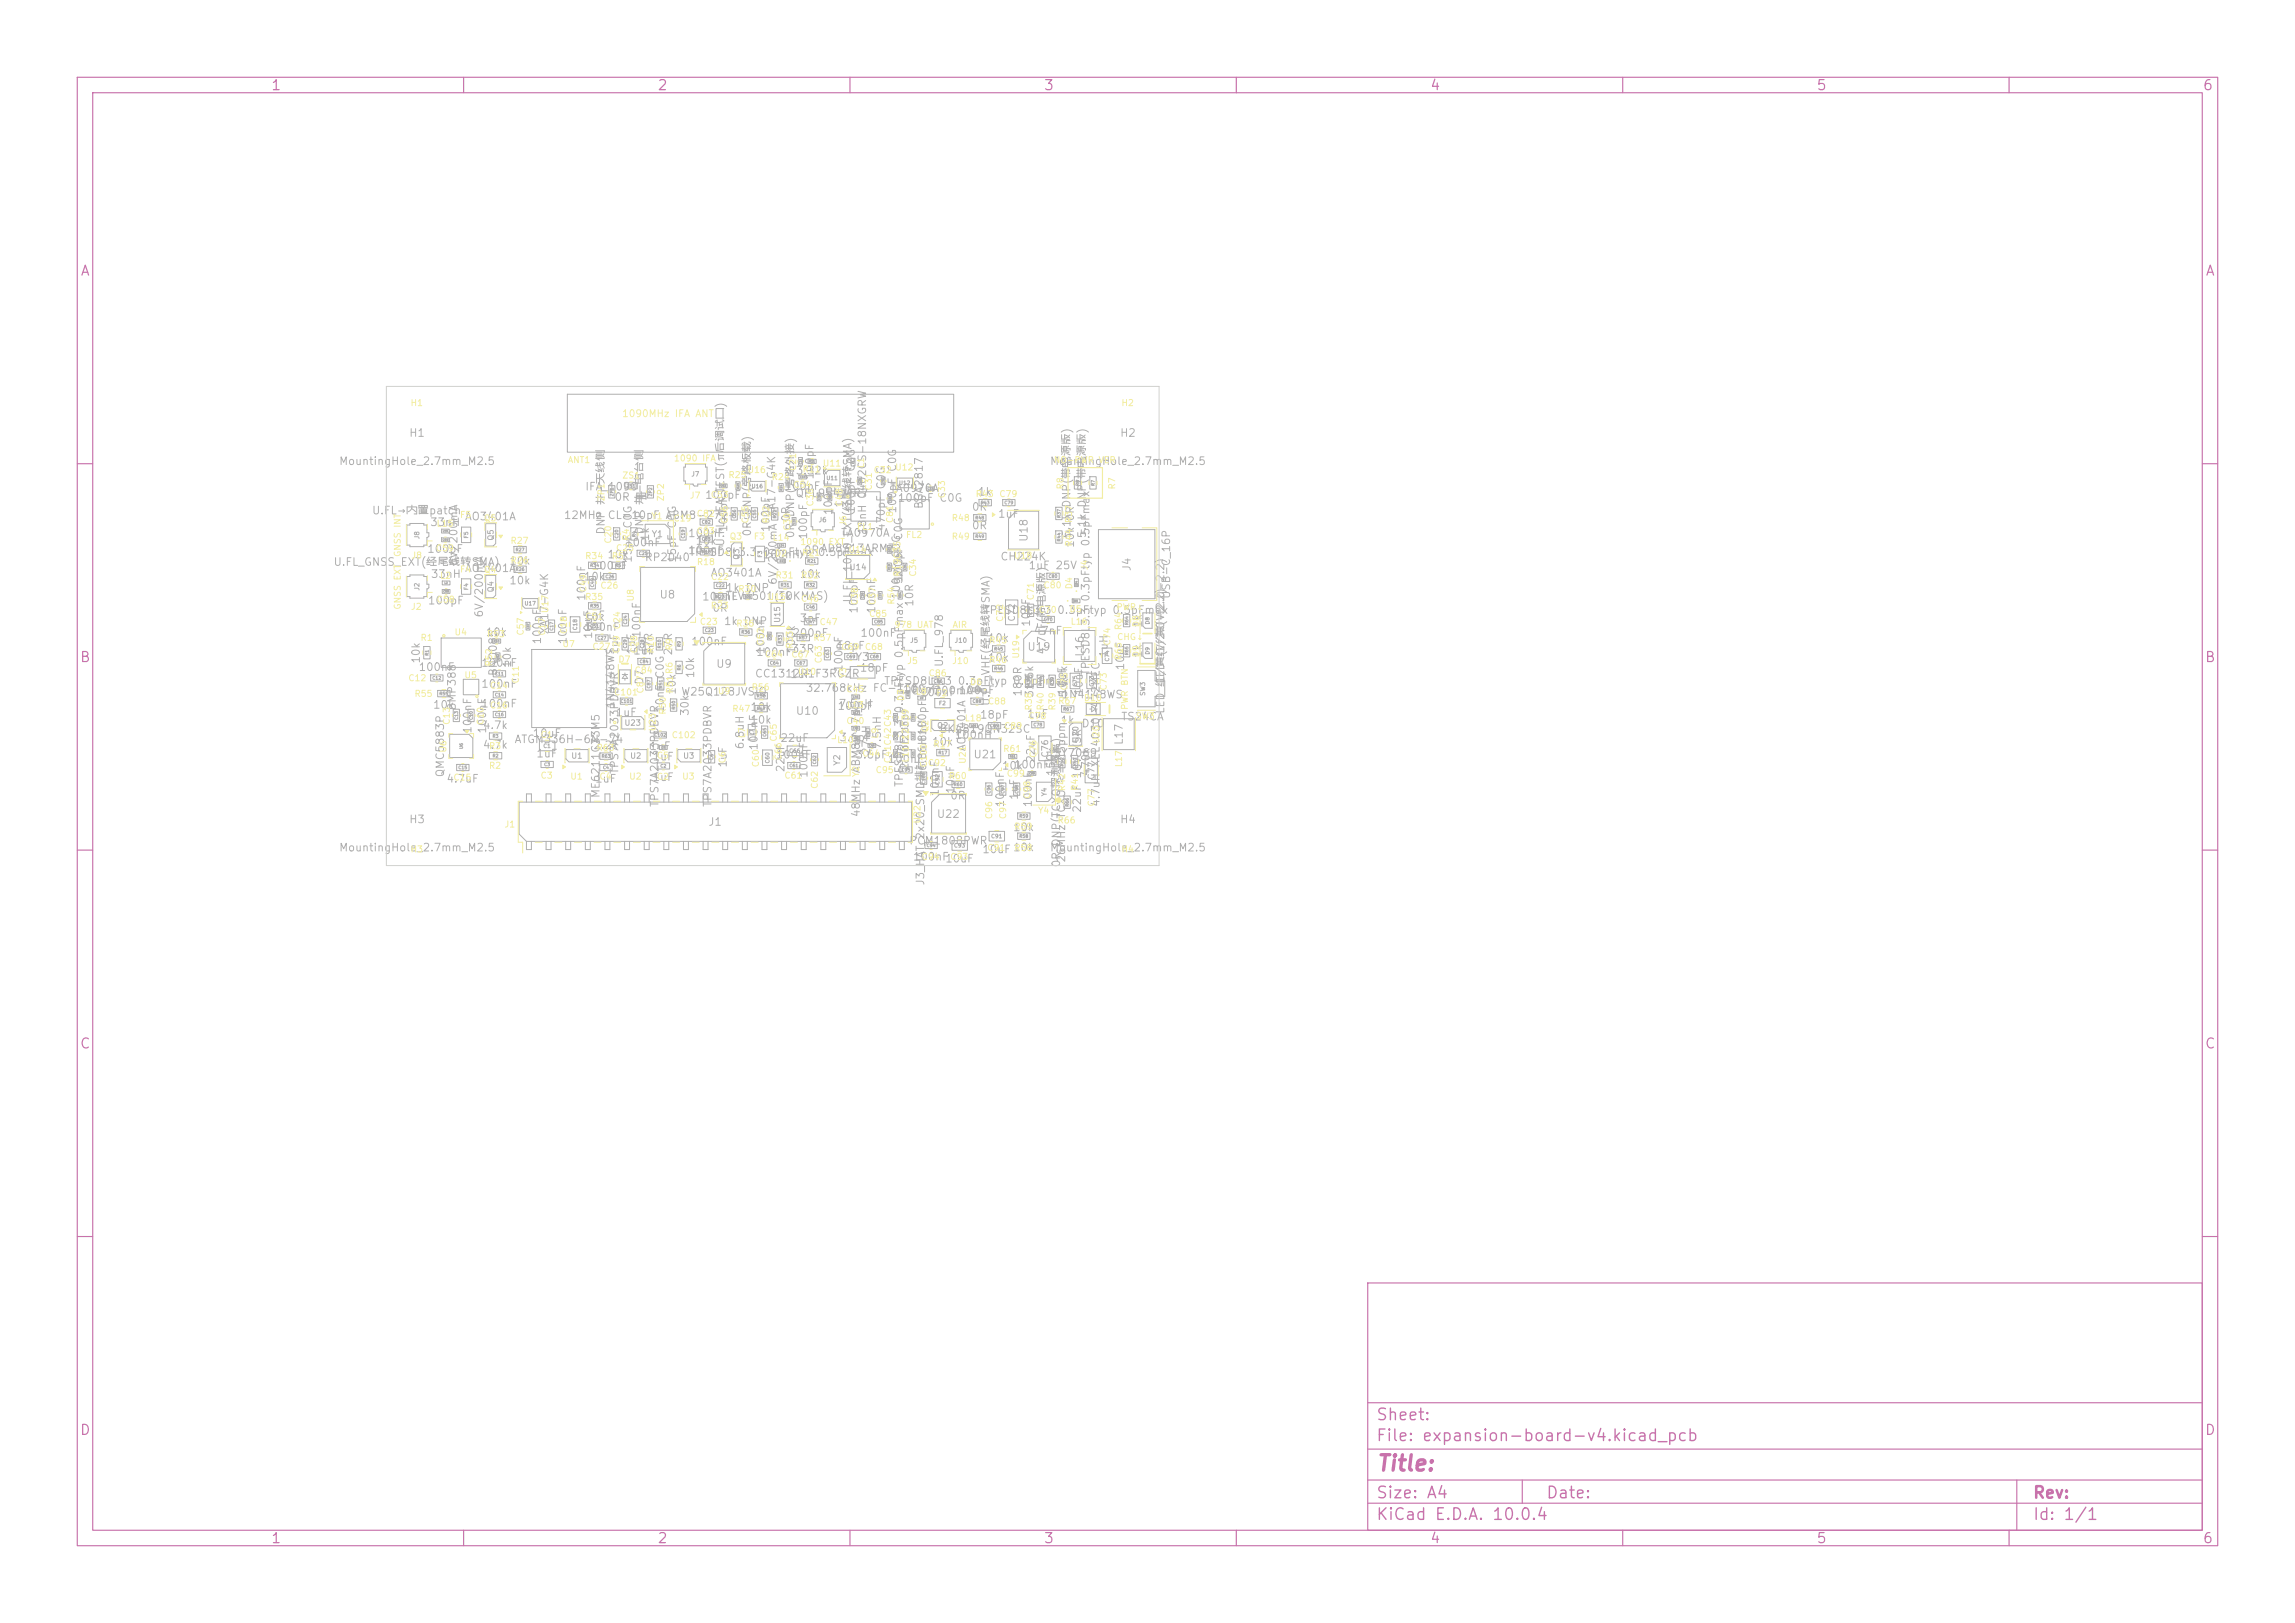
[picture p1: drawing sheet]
<svg xmlns="http://www.w3.org/2000/svg" width="297mm" height="210mm" viewBox="0 0 297 210" stroke-linecap="round" stroke-linejoin="round" font-family="sans-serif">
<defs><g id="words">
<text font-size="2" fill="#c872ab" x="178" y="190.8">Title:</text>
<g font-size="1.5" fill="#c872ab">
<text x="178" y="184.2">Sheet:</text>
<text x="178" y="186.9">File: expansion-board-v4.kicad_pcb</text>
<text x="178" y="197.1">KiCad E.D.A. 10.0.4</text>
<text x="178" y="194.3">Size: A4</text>
<text x="200" y="194.3">Date:</text>
<text x="263" y="194.3">Rev:</text>
<text x="263" y="197.1">Id: 1/1</text>
</g>
<g font-size="1.3" fill="#c872ab">
<text x="35" y="12">1</text>
<text x="85" y="12">2</text>
<text x="135" y="12">3</text>
<text x="185" y="12">4</text>
<text x="235" y="12">5</text>
<text x="285" y="12">6</text>
<text x="10.3" y="36">A</text>
<text x="285.4" y="36">A</text>
<text x="10.3" y="86">B</text>
<text x="285.3" y="86">B</text>
<text x="10.3" y="136">C</text>
<text x="285.3" y="136">C</text>
<text x="10.3" y="186">D</text>
<text x="285.3" y="186">D</text>
<text x="35" y="200">1</text>
<text x="85" y="200">2</text>
<text x="135" y="200">3</text>
<text x="185" y="200">4</text>
<text x="235" y="200">5</text>
<text x="285" y="200">6</text>
</g>
<g font-size="1" fill="#afafaf">
<text x="52.9" y="56.8">H1</text>
<text x="144.9" y="56.8">H2</text>
<text x="43.8" y="60.4">MountingHole_2.7mm_M2.5</text>
<text x="75.7" y="63.7">IFA_1090</text>
<text x="79.5" y="65.1">0R 串</text>
<text x="91.2" y="64.8">100pF</text>
<text x="101.5" y="63.6">100pF</text>
<text x="102.9" y="64.6">QPL9547TR7</text>
<text x="102.9" y="61.6">3.32k</text>
<text x="105.5" y="62.1" transform="rotate(-90 105.5 62.1)">100pF</text>
<text x="109.3" y="65.8" transform="rotate(-90 109.3 65.8)">1uF</text>
<text x="115.1" y="63.9">TA0970A</text>
<text x="116.1" y="65.2">100pF C0G</text>
<text x="119.7" y="65.9" transform="rotate(-90 119.7 65.9)">BGA2817</text>
<text x="126.5" y="64.4">1k</text>
<text x="135.8" y="60.4">MountingHole_2.7mm_M2.5</text>
<text x="48.1" y="66.8">U.FL→内置patch</text>
<text x="55.2" y="71.8">100pF</text>
<text x="55.6" y="68.3">33nH</text>
<text x="60.1" y="67.6">AO3401A</text>
<text x="72.9" y="67.4">12MHz CL=10pF ABM8-272-T3</text>
<text x="78.5" y="69.2" transform="rotate(-90 78.5 69.2)">DNP 并-天线侧</text>
<text x="80.8" y="70.9">100nF</text>
<text x="83.5" y="69.2" transform="rotate(-90 83.5 69.2)">DNP 并-电台侧</text>
<text x="84.2" y="70.1" transform="rotate(-90 84.2 70.1)">1k</text>
<text x="89" y="71.9">100nF</text>
<text x="89" y="69.7">100nF</text>
<text x="89.9" y="70.7">10k</text>
<text x="94" y="70.8" transform="rotate(-90 94 70.8)">U.FL_IFA_TEST(π后调试口)</text>
<text x="94.4" y="68.9" transform="rotate(-90 94.4 68.9)">100pF</text>
<text x="97.4" y="69.5" transform="rotate(-90 97.4 69.5)">0R DNP(旁路板载)</text>
<text x="99.8" y="68.9" transform="rotate(-90 99.8 68.9)">100pF</text>
<text x="102.4" y="67.6" transform="rotate(-90 102.4 67.6)">0R</text>
<text x="103" y="69.7" transform="rotate(-90 103 69.7)">0R DNP(旁路外接)</text>
<text x="103.9" y="71.9">0RAD8313ARMZ</text>
<text x="104.7" y="69.9" transform="rotate(-90 104.7 69.9)">100pF</text>
<text x="107.9" y="66.7" transform="rotate(-90 107.9 66.7)">100pF</text>
<text x="108.7" y="69.7">TA0970A</text>
<text x="110.9" y="66.5" transform="rotate(-90 110.9 66.5)">100pF C0G</text>
<text x="112.3" y="69.3" transform="rotate(-90 112.3 69.3)">18nH 0402CS-18NXGRW</text>
<text x="114.8" y="68.8" transform="rotate(-90 114.8 68.8)">470pF C0G</text>
<text x="116.2" y="66.5" transform="rotate(-90 116.2 66.5)">100pF C0G</text>
<text x="125.7" y="66.3">0R</text>
<text x="125.7" y="68.7">0R</text>
<text x="129.1" y="67.2">1uF</text>
<text x="133.2" y="70.2" transform="rotate(-90 133.2 70.2)">U18</text>
<text x="138.8" y="69.7" transform="rotate(-90 138.8 69.7)">5.1k DNP(带电源版)</text>
<text x="139.2" y="71" transform="rotate(-90 139.2 71)">10k 0R</text>
<text x="140.8" y="69.7" transform="rotate(-90 140.8 69.7)">5.1k DNP(带电源版)</text>
<text x="43.1" y="73.5">U.FL_GNSS_EXT(经尾线转SMA)</text>
<text x="55.7" y="75">33nH</text>
<text x="59.4" y="73.3" transform="rotate(-90 59.4 73.3)">6V/200mA</text>
<text x="60.1" y="74.3">AO3401A</text>
<text x="65.8" y="75.9">10k</text>
<text x="65.8" y="73.3">10k</text>
<text x="75.5" y="75.3">10k</text>
<text x="76" y="77.8" transform="rotate(-90 76 77.8)">100nF</text>
<text x="76.5" y="73.9">100nF</text>
<text x="78.5" y="72.5">10k</text>
<text x="82" y="72.9" transform="rotate(-90 82 72.9)">15pF C0G</text>
<text x="83.4" y="72.9">RP2040</text>
<text x="85.3" y="77.7">U8</text>
<text x="87.7" y="72.9" transform="rotate(-90 87.7 72.9)">15pF C0G</text>
<text x="89.1" y="72.2">TPESD8L3.3</text>
<text x="90.8" y="77.9">100nF</text>
<text x="91.9" y="74.8">AO3401A</text>
<text x="93.8" y="77.9">TLV3501(TOKMAS)</text>
<text x="93.9" y="76.8">1k DNP</text>
<text x="98.6" y="72.2">0.3pFtyp 0.5pFmax</text>
<text x="98.6" y="72.5">100nH</text>
<text x="100.6" y="77.9">1k</text>
<text x="100.8" y="75.8" transform="rotate(-90 100.8 75.8)">6V/200mA XA17-G4K</text>
<text x="103.4" y="75">10k</text>
<text x="116.7" y="77.7" transform="rotate(-90 116.7 77.7)">100pF C0G</text>
<text x="117" y="75.4" transform="rotate(-90 117 75.4)">100pF C0G</text>
<text x="117" y="75.7" transform="rotate(-90 117 75.7)">52.3R</text>
<text x="129.4" y="72.8">CH224K</text>
<text x="133" y="73.9">1uF 25V</text>
<text x="146.6" y="74" transform="rotate(-90 146.6 74)">J4</text>
<text x="151.7" y="77.6" transform="rotate(-90 151.7 77.6)">USB-C_16P</text>
<text x="55.3" y="78.5">100pF</text>
<text x="62.7" y="80" transform="rotate(-90 62.7 80)">6V/200mA</text>
<text x="62.8" y="82.6">10k</text>
<text x="70.3" y="83.5" transform="rotate(-90 70.3 83.5)">100pF</text>
<text x="71.2" y="82.2" transform="rotate(-90 71.2 82.2)">XA17-G4K</text>
<text x="73.6" y="83.5" transform="rotate(-90 73.6 83.5)">100nF</text>
<text x="75.5" y="81.9">100nF</text>
<text x="75.5" y="80.6">10k</text>
<text x="75.5" y="80.4">1nF</text>
<text x="76.9" y="82.8" transform="rotate(-90 76.9 82.8)">10uF</text>
<text x="83.1" y="82.6" transform="rotate(-90 83.1 82.6)">100nF</text>
<text x="89.4" y="83.7">100nF</text>
<text x="92.1" y="79.4">0R</text>
<text x="93.6" y="81.1">1k DNP</text>
<text x="102.5" y="82.6">200pF</text>
<text x="103.4" y="80.7">3pF</text>
<text x="110.4" y="78.1" transform="rotate(-90 110.4 78.1)">U.FL_1090_EXT(经尾线转SMA)</text>
<text x="111.2" y="79.5" transform="rotate(-90 111.2 79.5)">100pF</text>
<text x="111.3" y="82.6">100nF</text>
<text x="113.5" y="79.5" transform="rotate(-90 113.5 79.5)">100nF</text>
<text x="118.4" y="78.6" transform="rotate(-90 118.4 78.6)">10R</text>
<text x="127.2" y="79.7">TPESD8L3.3 0.3pFtyp 0.5pFmax</text>
<text x="127.8" y="83.3">10k</text>
<text x="133.5" y="81.2" transform="rotate(-90 133.5 81.2)">10uF</text>
<text x="133.7" y="82.4">47nF</text>
<text x="148" y="81.3" transform="rotate(-90 148 81.3)">1k</text>
<text x="54.1" y="87.1">100nF</text>
<text x="54.6" y="85.9" transform="rotate(-90 54.6 85.9)">10k</text>
<text x="62.2" y="86.5">100nF</text>
<text x="62.2" y="89.2">100nF</text>
<text x="64.6" y="87.6" transform="rotate(-90 64.6 87.6)">BNO085</text>
<text x="66.4" y="86.5" transform="rotate(-90 66.4 86.5)">10k</text>
<text x="80.2" y="84.8" transform="rotate(-90 80.2 84.8)">1uF</text>
<text x="81.9" y="84.9">1uF</text>
<text x="82.4" y="84.8" transform="rotate(-90 82.4 84.8)">1uF</text>
<text x="83.5" y="88.7" transform="rotate(-90 83.5 88.7)">D7</text>
<text x="84.7" y="84.9" transform="rotate(-90 84.7 84.9)">27R</text>
<text x="87.2" y="84.9" transform="rotate(-90 87.2 84.9)">27R</text>
<text x="87.7" y="90" transform="rotate(-90 87.7 90)">10k</text>
<text x="90.1" y="87.8" transform="rotate(-90 90.1 87.8)">10k</text>
<text x="92.6" y="86.6">U9</text>
<text x="97.6" y="87.9">CC1312R1F3RGZR</text>
<text x="97.8" y="85.1">100nF</text>
<text x="99.2" y="84.7" transform="rotate(-90 99.2 84.7)">100nF</text>
<text x="102.2" y="88">1uF</text>
<text x="102.4" y="84.7">33R</text>
<text x="103.1" y="84.7" transform="rotate(-90 103.1 84.7)">100k</text>
<text x="104.2" y="89.8">32.768kHz FC-135</text>
<text x="108.2" y="84.3">18pF</text>
<text x="109.3" y="87" transform="rotate(-90 109.3 87)">100nF</text>
<text x="110.6" y="85.8">Y3</text>
<text x="111.2" y="87.2">18pF</text>
<text x="114.3" y="88.9">TPESD8L3.3 0.3pFtyp 0.5pFmax</text>
<text x="116.7" y="89.9">100nH</text>
<text x="122.3" y="86.4" transform="rotate(-90 122.3 86.4)">U.FL_978</text>
<text x="127.8" y="85.8">10k</text>
<text x="132.9" y="84.4">U19</text>
<text x="135.6" y="84.8" transform="rotate(-90 135.6 84.8)">4.7uF(带电源版)</text>
<text x="140.5" y="85.1" transform="rotate(-90 140.5 85.1)">L16</text>
<text x="141.2" y="87.5" transform="rotate(-90 141.2 87.5)">TPESD8L3.3 0.3pFtyp 0.5pFmax</text>
<text x="143.6" y="85.2" transform="rotate(-90 143.6 85.2)">1uH</text>
<text x="145.7" y="86.8" transform="rotate(-90 145.7 86.8)">10uF</text>
<text x="148" y="85.2" transform="rotate(-90 148 85.2)">1k</text>
<text x="150.9" y="88.5" transform="rotate(-90 150.9 88.5)">LED 红/黄(Vf2.0-2.2)</text>
<text x="56" y="91.9">10k</text>
<text x="59.2" y="92" transform="rotate(-90 59.2 92)">BMP388</text>
<text x="61.3" y="95" transform="rotate(-90 61.3 95)">100nF</text>
<text x="62.2" y="91.8">100nF</text>
<text x="62.4" y="94.6">4.7k</text>
<text x="63.2" y="95" transform="rotate(-90 63.2 95)">100nF</text>
<text x="68.9" y="95.6">10uF</text>
<text x="79.6" y="92.9">1uF</text>
<text x="79.7" y="91.8" transform="rotate(-90 79.7 91.8)">1N4148WS</text>
<text x="86.2" y="92.3" transform="rotate(-90 86.2 92.3)">10nF C0G</text>
<text x="88.1" y="90.2">W25Q128JVSIQ</text>
<text x="89.4" y="92.7" transform="rotate(-90 89.4 92.7)">30k</text>
<text x="97" y="93.9">10k</text>
<text x="97" y="92.2">10k</text>
<text x="102.9" y="92.7">U10</text>
<text x="108.3" y="92.1">100pF</text>
<text x="108.5" y="91.8">7.5nH</text>
<text x="117.8" y="94.3" transform="rotate(-90 117.8 94.3)">3pF</text>
<text x="117.9" y="90.1">6V/200mA</text>
<text x="119" y="90.3">100nF</text>
<text x="121.5" y="95.1">BK4819QN32SC</text>
<text x="123.5" y="95.8">100nH</text>
<text x="124" y="90.1">100pF</text>
<text x="126.7" y="93.2">18pF</text>
<text x="128.3" y="91.4" transform="rotate(-90 128.3 91.4)">U.FL_VHF(经尾线转SMA)</text>
<text x="132.4" y="90.2" transform="rotate(-90 132.4 90.2)">180R</text>
<text x="132.8" y="93.1">1uF</text>
<text x="134" y="90.4" transform="rotate(-90 134 90.4)">31.6k</text>
<text x="137.2" y="93.9">1k</text>
<text x="137.3" y="90.6">1N4148WS</text>
<text x="138.2" y="90.1" transform="rotate(-90 138.2 90.1)">10uF</text>
<text x="138.4" y="90.4" transform="rotate(-90 138.4 90.4)">5.62k</text>
<text x="139.9" y="94.4">D10</text>
<text x="140.4" y="90.1" transform="rotate(-90 140.4 90.1)">10uF</text>
<text x="145" y="93.5">TS24CA</text>
<text x="150.9" y="92.4" transform="rotate(-90 150.9 92.4)">LED 红/黄(Vf2.0-2.2)</text>
<text x="57.7" y="101.5">4.7uF</text>
<text x="57.7" y="100.6" transform="rotate(-90 57.7 100.6)">QMC5883P</text>
<text x="62.4" y="97.1">4.7k</text>
<text x="66.5" y="96.4">ATGM336H-6N-74</text>
<text x="69.3" y="98.3">1uF</text>
<text x="76.7" y="97.2">2.2k</text>
<text x="76.9" y="101.5">1uF</text>
<text x="80.3" y="100.2" transform="rotate(-90 80.3 100.2)">TPS7A2033PDBVR</text>
<text x="84" y="97.3">1uF</text>
<text x="84.4" y="98.6">1uF</text>
<text x="84.4" y="101.3">1uF</text>
<text x="94.3" y="99.4" transform="rotate(-90 94.3 99.4)">1uF</text>
<text x="96.5" y="97" transform="rotate(-90 96.5 97)">6.8uH</text>
<text x="98.3" y="97.2" transform="rotate(-90 98.3 97.2)">100nF</text>
<text x="100.3" y="98.4">100nF</text>
<text x="100.9" y="96.2">22uF</text>
<text x="101.8" y="100" transform="rotate(-90 101.8 100)">22uF</text>
<text x="104.7" y="100.7" transform="rotate(-90 104.7 100.7)">100nF</text>
<text x="108.5" y="96.2">3.6pF</text>
<text x="110.6" y="98.4">3.6pF</text>
<text x="112.9" y="97.8" transform="rotate(-90 112.9 97.8)">27nH</text>
<text x="114.3" y="97.1" transform="rotate(-90 114.3 97.1)">7.5nH</text>
<text x="114.8" y="99">100nF</text>
<text x="117.1" y="101.9" transform="rotate(-90 117.1 101.9)">TPESD8L3.3 0.3pFtyp 0.5pFmax</text>
<text x="117.8" y="99.7" transform="rotate(-90 117.8 99.7)">2.7pF</text>
<text x="117.8" y="97.4" transform="rotate(-90 117.8 97.4)">6.2pF</text>
<text x="120.1" y="99.8" transform="rotate(-90 120.1 99.8)">6.8nH100pF</text>
<text x="120.1" y="97.5" transform="rotate(-90 120.1 97.5)">6.8nH</text>
<text x="120.5" y="96.7">10k</text>
<text x="125.2" y="97.3" transform="rotate(-90 125.2 97.3)">AO3401A</text>
<text x="125.9" y="98.4">U21</text>
<text x="129.6" y="99.8">10k</text>
<text x="131.1" y="99.7">100nF</text>
<text x="134.1" y="98.8" transform="rotate(-90 134.1 98.8)">22uF</text>
<text x="136.3" y="98.2">SY7069</text>
<text x="136.7" y="100.5" transform="rotate(-90 136.7 100.5)">150k</text>
<text x="141.3" y="100.5" transform="rotate(-90 141.3 100.5)">470k</text>
<text x="145.5" y="96.5" transform="rotate(-90 145.5 96.5)">L17</text>
<text x="52.9" y="106.8">H3</text>
<text x="77.8" y="103.3" transform="rotate(-90 77.8 103.3)">ME6211C33M5</text>
<text x="85.5" y="104.5" transform="rotate(-90 85.5 104.5)">TPS7A2033PDBVR</text>
<text x="91.6" y="107.1">J1</text>
<text x="92.3" y="104.5" transform="rotate(-90 92.3 104.5)">TPS7A2033PDBVR</text>
<text x="111.5" y="105.8" transform="rotate(-90 111.5 105.8)">48MHz ABM8W-7pF</text>
<text x="121.2" y="106.1">U22</text>
<text x="121.7" y="103.1" transform="rotate(-90 121.7 103.1)">100nF</text>
<text x="122.9" y="103.7">0R</text>
<text x="123.8" y="102.8" transform="rotate(-90 123.8 102.8)">10uF</text>
<text x="130.2" y="104.5" transform="rotate(-90 130.2 104.5)">100nF</text>
<text x="131" y="107.8">10k</text>
<text x="132" y="103.6" transform="rotate(-90 132 103.6)">1uF</text>
<text x="133.8" y="104.5" transform="rotate(-90 133.8 104.5)">100nF</text>
<text x="140.1" y="105.2" transform="rotate(-90 140.1 105.2)">22uF 16V X5R</text>
<text x="142.5" y="104.5" transform="rotate(-90 142.5 104.5)">4.7uH XEL4030-472MEC</text>
<text x="144.9" y="106.8">H4</text>
<text x="43.8" y="110.4">MountingHole_2.7mm_M2.5</text>
<text x="117.6" y="109.5">PCM1808PWR</text>
<text x="118.1" y="111.6">100nF</text>
<text x="122.2" y="111.8">10uF</text>
<text x="127" y="110.6">10uF</text>
<text x="131" y="110.4">10k</text>
<text x="135.8" y="110.4">MountingHole_2.7mm_M2.5</text>
<text x="137.4" y="112.3" transform="rotate(-90 137.4 112.3)">0R DNP(TCXO探测隔离)</text>
<text x="138.1" y="111.7" transform="rotate(-90 138.1 111.7)">26MHz TCXO &lt;=2.5ppm</text>
<text x="119.9" y="114.6" transform="rotate(-90 119.9 114.6)">J3_HAT_2x20_SMD排针</text>
</g>
<text font-size=".9" fill="#f2eda1" x="80.4" y="54.2">1090MHz IFA ANT</text>
<g font-size=".8" fill="#f2eda1">
<text x="53.1" y="52.7">H1</text>
<text x="145.1" y="52.7">H2</text>
<text x="87.1" y="59.9">1090 IFA</text>
<text x="73.4" y="60.1">ANT1</text>
<text x="78.4" y="64.9" transform="rotate(-90 78.4 64.9)">ZP1</text>
<text x="80.5" y="62.1">ZS1</text>
<text x="86.1" y="64.9" transform="rotate(-90 86.1 64.9)">ZP2</text>
<text x="89.2" y="64.7">J7</text>
<text x="91.9" y="64.6">C53</text>
<text x="94.2" y="62.1">R25</text>
<text x="96.7" y="61.4">U16</text>
<text x="99.8" y="62.3">R24</text>
<text x="102.6" y="63.3">C54</text>
<text x="103.2" y="61" transform="rotate(-90 103.2 61)">C21</text>
<text x="103.8" y="61.3">R11</text>
<text x="105.5" y="65.6" transform="rotate(-90 105.5 65.6)">C36</text>
<text x="106.4" y="60.6">U11</text>
<text x="109.2" y="65.6" transform="rotate(-90 109.2 65.6)">C48</text>
<text x="112" y="60.6" transform="rotate(-90 112 60.6)">L1</text>
<text x="113" y="61.4">C32</text>
<text x="113" y="63.5" transform="rotate(-90 113 63.5)">C31</text>
<text x="115.8" y="61.1">U12</text>
<text x="122.5" y="64.6" transform="rotate(-90 122.5 64.6)">C33</text>
<text x="126.2" y="64.5">R43</text>
<text x="129.3" y="64.5">C79</text>
<text x="136.3" y="60.1">NO-PWR VER</text>
<text x="137.8" y="63.4" transform="rotate(-90 137.8 63.4)">R8</text>
<text x="144.5" y="63.4" transform="rotate(-90 144.5 63.4)">R7</text>
<text x="56.3" y="71.5">C59</text>
<text x="56.4" y="68.3">L15</text>
<text x="59.5" y="67.2">F5</text>
<text x="62.5" y="67.7">Q5</text>
<text x="66" y="70.6">R27</text>
<text x="79.3" y="70.4" transform="rotate(-90 79.3 70.4)">C20</text>
<text x="79.6" y="71.5">C25</text>
<text x="81.6" y="70" transform="rotate(-90 81.6 70)">R4</text>
<text x="84.2" y="67.4">Y1</text>
<text x="87.1" y="67.7">C19</text>
<text x="90.1" y="69.3">C83</text>
<text x="90.1" y="67.1">C82</text>
<text x="94.4" y="70">Q3</text>
<text x="94.4" y="67.8" transform="rotate(-90 94.4 67.8)">C56</text>
<text x="97" y="67.8" transform="rotate(-90 97 67.8)">C55</text>
<text x="97.5" y="70">F3</text>
<text x="99.7" y="67.8" transform="rotate(-90 99.7 67.8)">R22</text>
<text x="99.9" y="70.2">L14</text>
<text x="102.5" y="68.8" transform="rotate(-90 102.5 68.8)">C30</text>
<text x="103.5" y="70.7">1090 EXT</text>
<text x="109.7" y="68.1" transform="rotate(-90 109.7 68.1)">J6</text>
<text x="109.7" y="71.7">U14</text>
<text x="110.8" y="68.8">FL1</text>
<text x="115.8" y="67.8" transform="rotate(-90 115.8 67.8)">C81</text>
<text x="117.2" y="69.8">FL2</text>
<text x="123.1" y="67.6">R48</text>
<text x="123.1" y="70">R49</text>
<text x="138.9" y="70.8" transform="rotate(-90 138.9 70.8)">R44</text>
<text x="138.9" y="67.7" transform="rotate(-90 138.9 67.7)">R37</text>
<text x="52" y="72.1" transform="rotate(-90 52 72.1)">GNSS INT</text>
<text x="53.2" y="72.5">J8</text>
<text x="56.9" y="75.1">L2</text>
<text x="59.5" y="74.3">F4</text>
<text x="62.6" y="74.3">Q4</text>
<text x="66" y="73.1">R26</text>
<text x="75.7" y="77.8">R35</text>
<text x="75.7" y="72.5">R34</text>
<text x="76.1" y="76.7" transform="rotate(-90 76.1 76.7)">C49</text>
<text x="77.6" y="76.4">C26</text>
<text x="79.1" y="72.6">R5</text>
<text x="82.2" y="77.9" transform="rotate(-90 82.2 77.9)">U8</text>
<text x="90.1" y="73.3">R18</text>
<text x="91.9" y="75.2">C22</text>
<text x="95.5" y="76.8">R30</text>
<text x="99.3" y="77.8">U15</text>
<text x="100.2" y="72.2">D2</text>
<text x="100.3" y="75">R31</text>
<text x="103.6" y="75">R32</text>
<text x="103.7" y="72.1">R21</text>
<text x="116.7" y="74.7" transform="rotate(-90 116.7 74.7)">R19C35</text>
<text x="118.7" y="74.7" transform="rotate(-90 118.7 74.7)">C34</text>
<text x="131.2" y="72.5">U18</text>
<text x="134" y="77.7" transform="rotate(-90 134 77.7)">C71</text>
<text x="135" y="76.3">C80</text>
<text x="139" y="76.3" transform="rotate(-90 139 76.3)">D4</text>
<text x="140.9" y="73.9" transform="rotate(-90 140.9 73.9)">J4</text>
<text x="52" y="79" transform="rotate(-90 52 79)">GNSS EXT</text>
<text x="53.1" y="79.1">J2</text>
<text x="54.4" y="83.1">R1</text>
<text x="56.4" y="78.2">C58</text>
<text x="58.7" y="82.4">U4</text>
<text x="62.9" y="82.6">R53</text>
<text x="68" y="82.3" transform="rotate(-90 68 82.3)">C57</text>
<text x="70.8" y="82.3" transform="rotate(-90 70.8 82.3)">C17</text>
<text x="71.1" y="79.4" transform="rotate(-90 71.1 79.4)">U17</text>
<text x="72.7" y="83.9">U7</text>
<text x="73.6" y="82.1" transform="rotate(-90 73.6 82.1)">C18</text>
<text x="75.7" y="80.4">C51</text>
<text x="80.5" y="81.5" transform="rotate(-90 80.5 81.5)">C24</text>
<text x="90.5" y="81">C23</text>
<text x="91.9" y="79">R23</text>
<text x="95.2" y="81.3">R36</text>
<text x="99" y="83.6" transform="rotate(-90 99 83.6)">C52</text>
<text x="103.6" y="78.1">C46</text>
<text x="105.2" y="83.1">R57</text>
<text x="106" y="81.1">C47</text>
<text x="111.2" y="78.4" transform="rotate(-90 111.2 78.4)">C38</text>
<text x="112.4" y="80">C85</text>
<text x="113.5" y="78.3" transform="rotate(-90 113.5 78.3)">C37</text>
<text x="115.7" y="81.4">978 UAT</text>
<text x="115.9" y="78.3" transform="rotate(-90 115.9 78.3)">R54</text>
<text x="123.2" y="81.4">AIR</text>
<text x="127.9" y="83.4">R45</text>
<text x="130" y="80.5" transform="rotate(-90 130 80.5)">C72</text>
<text x="134.3" y="79.5">C70</text>
<text x="138.3" y="79.4">D5</text>
<text x="138.5" y="81">L16</text>
<text x="143.9" y="83.6" transform="rotate(-90 143.9 83.6)">C74</text>
<text x="144.4" y="79.1">PWR↓</text>
<text x="144.5" y="83">CHG↓</text>
<text x="145.3" y="81.6" transform="rotate(-90 145.3 81.6)">R64</text>
<text x="147.6" y="81.2" transform="rotate(-90 147.6 81.2)">D8</text>
<text x="52.8" y="88.3">C12</text>
<text x="60" y="88">U5</text>
<text x="63.3" y="89.3">C14</text>
<text x="63.9" y="86.3" transform="rotate(-90 63.9 86.3)">R52</text>
<text x="67.3" y="88.5" transform="rotate(-90 67.3 88.5)">C11</text>
<text x="76.6" y="84.3">C27</text>
<text x="79.9" y="85.9">D7</text>
<text x="80.4" y="84.6" transform="rotate(-90 80.4 84.6)">C29</text>
<text x="82" y="87.3">C84</text>
<text x="82.7" y="84.6" transform="rotate(-90 82.7 84.6)">C28</text>
<text x="83.5" y="89.8" transform="rotate(-90 83.5 89.8)">C87</text>
<text x="84.8" y="84.6" transform="rotate(-90 84.8 84.6)">R10</text>
<text x="87.2" y="84.2" transform="rotate(-90 87.2 84.2)">R9</text>
<text x="87.3" y="89.8" transform="rotate(-90 87.3 89.8)">R51R6</text>
<text x="97.2" y="89.5">R56</text>
<text x="98.9" y="85.3">C64</text>
<text x="102.3" y="85.3">C67</text>
<text x="102.8" y="84" transform="rotate(-90 102.8 84)">R33</text>
<text x="103.2" y="87.5">U10</text>
<text x="106.5" y="85.9" transform="rotate(-90 106.5 85.9)">C63</text>
<text x="108.8" y="84.3">C69</text>
<text x="109.4" y="89.8">C45</text>
<text x="109.7" y="87.9" transform="rotate(-90 109.7 87.9)">Y3</text>
<text x="111.9" y="84.3">C68</text>
<text x="117.3" y="86.1">J5</text>
<text x="120.1" y="87.7">C86</text>
<text x="123.1" y="86.1">J10</text>
<text x="125.5" y="88.9">D6</text>
<text x="127.9" y="86">R46</text>
<text x="132.1" y="85.3" transform="rotate(-90 132.1 85.3)">U19</text>
<text x="138.3" y="89.4" transform="rotate(-90 138.3 89.4)">C75</text>
<text x="143.4" y="89.4" transform="rotate(-90 143.4 89.4)">C73</text>
<text x="145.3" y="85.5" transform="rotate(-90 145.3 85.5)">R65</text>
<text x="147.6" y="85.1" transform="rotate(-90 147.6 85.1)">D9</text>
<text x="53.6" y="90.4">R55</text>
<text x="58.4" y="93.9" transform="rotate(-90 58.4 93.9)">C13</text>
<text x="62.8" y="93.9" transform="rotate(-90 62.8 93.9)">C10</text>
<text x="63.3" y="91.9">C16</text>
<text x="69.9" y="95.7">C1</text>
<text x="79.4" y="90.2">C101</text>
<text x="85" y="94.7" transform="rotate(-90 85 94.7)">U23</text>
<text x="86.4" y="92.5" transform="rotate(-90 86.4 92.5)">R50</text>
<text x="86.9" y="95.7">C102</text>
<text x="92.8" y="90">U9</text>
<text x="94.7" y="92.3">R47</text>
<text x="96.6" y="95.6" transform="rotate(-90 96.6 95.6)">L7</text>
<text x="109.5" y="93.9">C40</text>
<text x="109.5" y="91.8">L13</text>
<text x="113.8" y="95.6" transform="rotate(-90 113.8 95.6)">L9</text>
<text x="117.2" y="90.8" transform="rotate(-90 117.2 90.8)">D3</text>
<text x="118.4" y="90.1">L8</text>
<text x="120.3" y="94.8" transform="rotate(-90 120.3 94.8)">Q2</text>
<text x="121.1" y="90.3">F2</text>
<text x="124.8" y="93.5">L18</text>
<text x="127.8" y="91.3">C88</text>
<text x="129.9" y="94.5">C89</text>
<text x="133" y="93.2">C78</text>
<text x="133.7" y="92" transform="rotate(-90 133.7 92)">R38</text>
<text x="135.3" y="92" transform="rotate(-90 135.3 92)">R40</text>
<text x="136.8" y="92" transform="rotate(-90 136.8 92)">R39</text>
<text x="136.9" y="91.3">R67</text>
<text x="140.2" y="90.9">D10</text>
<text x="146.2" y="91.9" transform="rotate(-90 146.2 91.9)">PWR BTN</text>
<text x="146.9" y="93.3">SW3</text>
<text x="58" y="97.5" transform="rotate(-90 58 97.5)">U6</text>
<text x="58.6" y="101.2">C15</text>
<text x="63.2" y="99.7">R2</text>
<text x="63.2" y="97.1">R3</text>
<text x="69.9" y="100.9">C3</text>
<text x="73.7" y="101.1">U1</text>
<text x="77.1" y="97.3">R63</text>
<text x="77.5" y="101.1">C4</text>
<text x="81.4" y="101.1">U2</text>
<text x="84.9" y="98.4">C5</text>
<text x="84.9" y="101.1">C2</text>
<text x="88.2" y="101.1">U3</text>
<text x="94.1" y="98.8" transform="rotate(-90 94.1 98.8)">C6</text>
<text x="98.4" y="99.4" transform="rotate(-90 98.4 99.4)">C60</text>
<text x="100.7" y="96" transform="rotate(-90 100.7 96)">C65</text>
<text x="101.3" y="98.5" transform="rotate(-90 101.3 98.5)">C66</text>
<text x="101.4" y="100.9">C61</text>
<text x="108.3" y="96.3">L10</text>
<text x="111.4" y="100.6" transform="rotate(-90 111.4 100.6)">Y2</text>
<text x="111.5" y="98.1">C44</text>
<text x="113.2" y="100.2">C95</text>
<text x="115.5" y="98.8" transform="rotate(-90 115.5 98.8)">C41C42C43</text>
<text x="117.8" y="98.7" transform="rotate(-90 117.8 98.7)">L11L12C39</text>
<text x="120" y="99.3">C92</text>
<text x="120.1" y="99.4" transform="rotate(-90 120.1 99.4)">C100</text>
<text x="120.7" y="96.9">R17</text>
<text x="122.7" y="101">R60</text>
<text x="125.2" y="98.9" transform="rotate(-90 125.2 98.9)">U21</text>
<text x="129.8" y="97.5">R61</text>
<text x="130.2" y="100.7">C99</text>
<text x="134.3" y="98.1" transform="rotate(-90 134.3 98.1)">C76</text>
<text x="142.4" y="96.3" transform="rotate(-90 142.4 96.3)">U20</text>
<text x="145.4" y="99.3" transform="rotate(-90 145.4 99.3)">L17</text>
<text x="65.2" y="107.3">J1</text>
<text x="106" y="102.1" transform="rotate(-90 106 102.1)">C62</text>
<text x="119.3" y="106.6" transform="rotate(-90 119.3 106.6)">U22</text>
<text x="128.6" y="106.1" transform="rotate(-90 128.6 106.1)">C96</text>
<text x="130.4" y="106.1" transform="rotate(-90 130.4 106.1)">C97</text>
<text x="131.2" y="107.5">R59</text>
<text x="133.5" y="103.4" transform="rotate(-90 133.5 103.4)">C98</text>
<text x="134.3" y="105.5">Y4</text>
<text x="136.8" y="106.7">R66</text>
<text x="138" y="102.5" transform="rotate(-90 138 102.5)">R42</text>
<text x="139.7" y="102.4" transform="rotate(-90 139.7 102.4)">R41</text>
<text x="141.8" y="104.4" transform="rotate(-90 141.8 104.4)">C77</text>
<text x="53.1" y="110.5">H3</text>
<text x="119.2" y="111.5">C94</text>
<text x="122.9" y="111.5">C93</text>
<text x="127.7" y="110.3">C91</text>
<text x="131.2" y="110.3">R58</text>
<text x="145.1" y="110.5">H4</text>
</g>
<g font-size=".8" fill="#afafaf">
<text x="84.3" y="69.7">Y1</text>
<text x="109.9" y="74">U14</text>
<text x="131.5" y="80.5" transform="rotate(-90 131.5 80.5)">C72</text>
<text x="108.9" y="99.1" transform="rotate(-90 108.9 99.1)">Y2</text>
<text x="135.8" y="98.1" transform="rotate(-90 135.8 98.1)">C76</text>
<text x="141.8" y="101" transform="rotate(-90 141.8 101)">C77</text>
</g>
<g font-size=".7" fill="#afafaf">
<text x="64.1" y="70" transform="rotate(-90 64.1 70)">Q5</text>
<text x="64.1" y="76.7" transform="rotate(-90 64.1 76.7)">Q4</text>
<text x="95.9" y="72.5" transform="rotate(-90 95.9 72.5)">Q3</text>
<text x="101.1" y="80.7" transform="rotate(-90 101.1 80.7)">U15</text>
<text x="80.7" y="94.1">U23</text>
<text x="121.2" y="94.4">Q2</text>
<text x="73.9" y="98.3">U1</text>
<text x="81.5" y="98.3">U2</text>
<text x="88.3" y="98.3">U3</text>
<text x="139.7" y="96.2" transform="rotate(-90 139.7 96.2)">U20</text>
</g>
<g font-size=".6" fill="#afafaf">
<text x="89.4" y="61.8">J7</text>
<text x="54.4" y="69.8" transform="rotate(-90 54.4 69.8)">J8</text>
<text x="105.9" y="67.7">J6</text>
<text x="54.4" y="76.5" transform="rotate(-90 54.4 76.5)">J2</text>
<text x="117.7" y="83.3">J5</text>
<text x="123.5" y="83.3">J10</text>
<text x="148.3" y="90.1" transform="rotate(-90 148.3 90.1)">SW3</text>
<text x="135.6" y="103.1" transform="rotate(-90 135.6 103.1)">Y4</text>
</g>
<g font-size=".5" fill="#afafaf">
<text x="97.2" y="63.3">U16</text>
<text x="106.9" y="62.2">U11</text>
<text x="116.3" y="62.9">U12</text>
<text x="60.7" y="69.7" transform="rotate(-90 60.7 69.7)">F5</text>
<text x="60.7" y="76.4" transform="rotate(-90 60.7 76.4)">F4</text>
<text x="98.7" y="72.2" transform="rotate(-90 98.7 72.2)">F3</text>
<text x="67.8" y="78.5">U17</text>
<text x="74.8" y="81.6" transform="rotate(-90 74.8 81.6)">C18</text>
<text x="148.9" y="80.9" transform="rotate(-90 148.9 80.9)">D8</text>
<text x="139.5" y="88.9" transform="rotate(-90 139.5 88.9)">C75</text>
<text x="141.7" y="88.9" transform="rotate(-90 141.7 88.9)">C73</text>
<text x="143.7" y="85.7" transform="rotate(-90 143.7 85.7)">C74</text>
<text x="148.9" y="84.8" transform="rotate(-90 148.9 84.8)">D9</text>
<text x="97.7" y="95.3" transform="rotate(-90 97.7 95.3)">L7</text>
<text x="121.4" y="91.4">F2</text>
<text x="70.3" y="96.9">C1</text>
<text x="99.7" y="98.8" transform="rotate(-90 99.7 98.8)">C60</text>
<text x="102.1" y="97.5">C66</text>
<text x="121.7" y="101.6" transform="rotate(-90 121.7 101.6)">C92</text>
<text x="123.4" y="109.8">C93</text>
<text x="128.2" y="108.6">C91</text>
</g>
<g font-size=".4" fill="#afafaf">
<text x="79.5" y="64.3" transform="rotate(-90 79.5 64.3)">ZP1</text>
<text x="81.1" y="63.2">ZS1</text>
<text x="84.5" y="64.3" transform="rotate(-90 84.5 64.3)">ZP2</text>
<text x="126.9" y="65.3">R43</text>
<text x="129.9" y="65.3">C79</text>
<text x="139.8" y="62.9" transform="rotate(-90 139.8 62.9)">R8</text>
<text x="141.8" y="62.9" transform="rotate(-90 141.8 62.9)">R7</text>
<text x="66.7" y="71.4">R27</text>
<text x="80.1" y="69.7" transform="rotate(-90 80.1 69.7)">C20</text>
<text x="82.3" y="69.5" transform="rotate(-90 82.3 69.5)">R4</text>
<text x="82.6" y="71.9">C25</text>
<text x="88.7" y="69.7" transform="rotate(-90 88.7 69.7)">C19</text>
<text x="90.8" y="70.1">C83</text>
<text x="90.8" y="67.9">C82</text>
<text x="90.8" y="71.7">R18</text>
<text x="95.3" y="67.1" transform="rotate(-90 95.3 67.1)">C56</text>
<text x="97.9" y="67.1" transform="rotate(-90 97.9 67.1)">C55</text>
<text x="100.6" y="67.1" transform="rotate(-90 100.6 67.1)">R22</text>
<text x="126.2" y="67.3">R48</text>
<text x="126.2" y="69.7">R49</text>
<text x="137.3" y="70.1" transform="rotate(-90 137.3 70.1)">R44</text>
<text x="137.3" y="67.1" transform="rotate(-90 137.3 67.1)">R37</text>
<text x="66.7" y="74">R26</text>
<text x="76.3" y="73.5">R34</text>
<text x="77" y="76" transform="rotate(-90 77 76)">C49</text>
<text x="78.3" y="74.9">C26</text>
<text x="79.6" y="73.5">R5</text>
<text x="92.6" y="76.1">C22</text>
<text x="92.6" y="77.5">R23</text>
<text x="101" y="76">R31</text>
<text x="104.3" y="76">R32</text>
<text x="104.4" y="72.9">R21</text>
<text x="135.6" y="74.9">C80</text>
<text x="71.7" y="81.7" transform="rotate(-90 71.7 81.7)">C17</text>
<text x="76.3" y="78.7">R35</text>
<text x="76.3" y="81.3">C51</text>
<text x="77.3" y="82.9">C27</text>
<text x="81.2" y="83.9" transform="rotate(-90 81.2 83.9)">C29</text>
<text x="81.2" y="80.8" transform="rotate(-90 81.2 80.8)">C24</text>
<text x="83.4" y="83.9" transform="rotate(-90 83.4 83.9)">C28</text>
<text x="85.6" y="83.9" transform="rotate(-90 85.6 83.9)">R10</text>
<text x="88.2" y="83.8" transform="rotate(-90 88.2 83.8)">R9</text>
<text x="91.2" y="81.9">C23</text>
<text x="95.9" y="82.1">R36</text>
<text x="101.2" y="83.3" transform="rotate(-90 101.2 83.3)">R33</text>
<text x="103.3" y="82.8">R57</text>
<text x="104.3" y="78.9">C46</text>
<text x="104.3" y="80.8">C47</text>
<text x="113.1" y="80.8">C85</text>
<text x="133.7" y="79.6" transform="rotate(-90 133.7 79.6)">C71</text>
<text x="135" y="80.5">C70</text>
<text x="146.1" y="80.9" transform="rotate(-90 146.1 80.9)">R64</text>
<text x="55.6" y="84.9" transform="rotate(-90 55.6 84.9)">R1</text>
<text x="55.9" y="88">C12</text>
<text x="64" y="87.5">C11</text>
<text x="82.7" y="85.9">C84</text>
<text x="84.3" y="89.1" transform="rotate(-90 84.3 89.1)">C87</text>
<text x="85.8" y="89.1" transform="rotate(-90 85.8 89.1)">R51</text>
<text x="88.2" y="86.8" transform="rotate(-90 88.2 86.8)">R6</text>
<text x="99.6" y="86.1">C64</text>
<text x="103" y="86.1">C67</text>
<text x="107.4" y="85.2" transform="rotate(-90 107.4 85.2)">C63</text>
<text x="109.5" y="85.3">C69</text>
<text x="112.5" y="85.3">C68</text>
<text x="120.8" y="88.4">C86</text>
<text x="128.6" y="86.8">R46</text>
<text x="128.6" y="84.3">R45</text>
<text x="133.4" y="88.8" transform="rotate(-90 133.4 88.8)">R38</text>
<text x="134.9" y="88.8" transform="rotate(-90 134.9 88.8)">R40</text>
<text x="136.5" y="88.8" transform="rotate(-90 136.5 88.8)">R39</text>
<text x="146.1" y="84.8" transform="rotate(-90 146.1 84.8)">R65</text>
<text x="56.8" y="90.1">R55</text>
<text x="59.4" y="93.2" transform="rotate(-90 59.4 93.2)">C13</text>
<text x="61.3" y="93.2" transform="rotate(-90 61.3 93.2)">C10</text>
<text x="63.7" y="95.6">R3</text>
<text x="64" y="92.8">C16</text>
<text x="64" y="90.2">C14</text>
<text x="80.3" y="91">C101</text>
<text x="84.6" y="95.4">C102</text>
<text x="87.5" y="91.9" transform="rotate(-90 87.5 91.9)">R50</text>
<text x="97.9" y="92">R47</text>
<text x="97.9" y="90.3">R56</text>
<text x="99.3" y="95.4" transform="rotate(-90 99.3 95.4)">C65</text>
<text x="125.8" y="91">C88</text>
<text x="128.1" y="94.2">C89</text>
<text x="133.7" y="94.1">C78</text>
<text x="137.5" y="92.1">R67</text>
<text x="59.3" y="99.6">C15</text>
<text x="60" y="97" transform="rotate(-90 60 97)">U6</text>
<text x="63.7" y="98.1">R2</text>
<text x="70.4" y="99.2">C3</text>
<text x="77.8" y="98.1">R63</text>
<text x="78" y="99.6">C4</text>
<text x="85.4" y="99.4">C2</text>
<text x="92.4" y="98.4" transform="rotate(-90 92.4 98.4)">C6</text>
<text x="102.1" y="99.4">C61</text>
<text x="105.7" y="98.9" transform="rotate(-90 105.7 98.9)">C62</text>
<text x="116.6" y="99.9">C95</text>
<text x="119.8" y="101.5" transform="rotate(-90 119.8 101.5)">C100</text>
<text x="121.4" y="97.7">R17</text>
<text x="123.4" y="101.8">R60</text>
<text x="137.7" y="99.2" transform="rotate(-90 137.7 99.2)">R42</text>
<text x="139.4" y="99.2" transform="rotate(-90 139.4 99.2)">R41</text>
<text x="128.3" y="102.7" transform="rotate(-90 128.3 102.7)">C96</text>
<text x="130.1" y="102.7" transform="rotate(-90 130.1 102.7)">C97</text>
<text x="131.9" y="105.9">R59</text>
<text x="131.9" y="102.7" transform="rotate(-90 131.9 102.7)">C98</text>
<text x="138.4" y="104.4" transform="rotate(-90 138.4 104.4)">R66</text>
<text x="119.9" y="109.7">C94</text>
<text x="131.9" y="108.5">R58</text>
</g>
<g font-size=".3" fill="#afafaf">
<text x="104.7" y="59.9">R11</text>
<text x="93.2" y="63.1">C53</text>
<text x="95.7" y="63.3" transform="rotate(-90 95.7 63.3)">R25</text>
<text x="101.3" y="63.5" transform="rotate(-90 101.3 63.5)">R24</text>
<text x="103.5" y="61.9">C54</text>
<text x="103.8" y="60.1" transform="rotate(-90 103.8 60.1)">C21</text>
<text x="106.2" y="64.7" transform="rotate(-90 106.2 64.7)">C36</text>
<text x="107.6" y="64.7" transform="rotate(-90 107.6 64.7)">C48</text>
<text x="110.6" y="60.1" transform="rotate(-90 110.6 60.1)">L1</text>
<text x="114.5" y="62.6" transform="rotate(-90 114.5 62.6)">C32</text>
<text x="115.3" y="64.9" transform="rotate(-90 115.3 64.9)">C81</text>
<text x="120" y="63.4">C33</text>
<text x="57.2" y="70">C59</text>
<text x="57.3" y="68.9">L15</text>
<text x="100.8" y="70.8">L14</text>
<text x="103" y="67.9" transform="rotate(-90 103 67.9)">C30</text>
<text x="115.3" y="71.5" transform="rotate(-90 115.3 71.5)">C35</text>
<text x="57.3" y="76.7">C58</text>
<text x="57.5" y="75.6">L2</text>
<text x="96.4" y="77.4">R30</text>
<text x="100.9" y="72.8">D2</text>
<text x="111.8" y="77.4" transform="rotate(-90 111.8 77.4)">C38</text>
<text x="114.1" y="77.4" transform="rotate(-90 114.1 77.4)">C37</text>
<text x="115.3" y="73.8" transform="rotate(-90 115.3 73.8)">R19</text>
<text x="116.7" y="77.4" transform="rotate(-90 116.7 77.4)">R54</text>
<text x="117.3" y="73.8" transform="rotate(-90 117.3 73.8)">C34</text>
<text x="139" y="77.9">D5</text>
<text x="139.5" y="75.7" transform="rotate(-90 139.5 75.7)">D4</text>
<text x="63.9" y="83.2">R53</text>
<text x="68.5" y="81.4" transform="rotate(-90 68.5 81.4)">C57</text>
<text x="99.8" y="82.7" transform="rotate(-90 99.8 82.7)">C52</text>
<text x="64.6" y="85.4" transform="rotate(-90 64.6 85.4)">R52</text>
<text x="126.1" y="89.4">D6</text>
<text x="110.3" y="90.4">C45</text>
<text x="110.3" y="94.4">C40</text>
<text x="110.4" y="92.4">L13</text>
<text x="112.5" y="95" transform="rotate(-90 112.5 95)">L9</text>
<text x="116.1" y="95.6" transform="rotate(-90 116.1 95.6)">C42</text>
<text x="116.1" y="93.2" transform="rotate(-90 116.1 93.2)">C43</text>
<text x="117.7" y="90.1" transform="rotate(-90 117.7 90.1)">D3</text>
<text x="118.4" y="95.6" transform="rotate(-90 118.4 95.6)">L12</text>
<text x="118.4" y="93.2" transform="rotate(-90 118.4 93.2)">C39</text>
<text x="119" y="90.5">L8</text>
<text x="125.6" y="94.1">L18</text>
<text x="85.6" y="96.9">C5</text>
<text x="111.1" y="96.1" transform="rotate(-90 111.1 96.1)">L10</text>
<text x="112.4" y="96.7">C44</text>
<text x="116.1" y="97.9" transform="rotate(-90 116.1 97.9)">C41</text>
<text x="118.4" y="97.9" transform="rotate(-90 118.4 97.9)">L11</text>
<text x="130.7" y="98.1">R61</text>
<text x="133.2" y="100.3">C99</text>
</g>
</g></defs>
<g fill="none" stroke="#c872ab" stroke-width=".15">
<path d="M10 10h277v190h-277zM12 12h273v186h-273zM60 10v2M110 10v2M160 10v2M210 10v2M260 10v2M10 60h2M285 60h2M10 110h2M285 110h2M10 160h2"/>
<path d="M177 166h108v32h-108zM285 160h2M60 198v2M110 198v2M160 198v2M177 194.5h108M177 191.5h108M177 187.5h108M177 181.5h108M197 191.5v3M210 198v2M260 198v2"/>
<path d="M261 191.5v6.5"/>
</g>
<g fill="none" stroke="#afafaf" stroke-width=".13">
<path d="M73.4 51h50v7.5h-50zM103.4 59.2h.4v1h-.4zM104.6 59.4h1v.6h-1zM110.1 59.3h.6v1h-.6zM52.6 67.9h.4v-.2h1.8v.2h.4v1h.3v.5l-.3 .1v1h-.4v.2h-1.8v-.2h-.4zM52.6 74.6h.4v-.2h1.8v.2h.4v1h.3v.4l-.3 .2v1h-.4v.2h-1.8v-.2h-.4zM57.1 69.6h1v.5h-1zM57.1 68.5h1v.5h-1zM57.2 75.2h1v.5h-1zM57.2 76.3h1v.5h-1zM59.7 74.9h1.2v2h-1.2zM59.7 68.2h1.2v2h-1.2z"/>
<path d="M62.9 74.4h1.2v2.6l-.3 .3h-.9zM62.9 67.8h1.2v2.5l-.3 .4h-.9zM66.5 73.2h1.6v.9h-1.6zM66.5 70.7h1.6v.8h-1.6zM67.6 77.5h2v1.2h-1.7l-.3-.3zM73.8 79.8h1.2v2h-1.2zM76.2 78h1.6v.8h-1.6zM76.2 72.7h1.6v.9h-1.6zM76.3 74.6h.7v1.6h-.7zM78.1 74.2h1.6v.8h-1.6zM78.8 62.8h.8v1.6h-.8zM79.2 72.7h1.6v.9h-1.6z"/>
<path d="M79.4 68.3h.8v1.6h-.8zM80.5 79.4h.8v1.6h-.8zM80.9 62.5h1.6v.8h-1.6zM81.6 68.3h.9v1.6h-.9zM82.4 71.2h1.7v.8h-1.7zM82.9 73.4h7v6l-1 1h-6zM83.5 67.8h2.6l.6 .7v1.8h-3.2zM83.8 62.8h.8v1.6h-.8zM88 68.3h.8v1.6h-.8zM88.7 60h2.6v.4h.2v1.8h-.2v.4h-1v.3h-.5l-.1-.3h-1v-.4h-.2v-1.8h.2zM90.6 69.3h1.6v.8h-1.6zM90.6 67.1h1.6v.9h-1.6z"/>
<path d="M90.6 71h1.6v.8h-1.6zM92.4 75.4h1.6v.7h-1.6zM92.4 76.8h1.6v.8h-1.6zM93.1 62.6h1v.5h-1zM94.6 65.7h.8v1.6h-.8zM95 70.2h1v2.9h-1.3v-2.5zM95.2 62.3h.6v1.1h-.6zM96.2 76.9h1.1v.6h-1.1zM97 62.3h2v1.2h-1.7l-.3-.3zM97.2 65.7h.8v1.6h-.8zM97.7 70.7h1.2v2h-1.2zM99.8 78.1h1.6v2.5l-.4 .4h-1.2z"/>
<path d="M99.8 65.7h.9v1.6h-.9zM100.6 72.3h1v.5h-1zM100.6 70.3h1v.5h-1zM100.8 75.3h1.6v.8h-1.6zM100.8 62.6h.6v1h-.6zM101.4 72.3v.5M101.5 72.3v.5M102.5 67h.5v1h-.5zM103.4 61.5h1v.5h-1zM104.1 78.1h1.6v.8h-1.6zM104.1 75.3h1.6v.8h-1.6zM104.2 72.2h1.6v.8h-1.6z"/>
<path d="M105.2 66h2.6v.4h.2v1.8h-.2v.4h-1v.2h-.5l-.1-.2h-1v-.4h-.2v-1.8h.2zM105.8 63.8h.4v1h-.4zM107.1 63.8h.6v1h-.6zM107.2 60.9h1.5v2h-2v-1.5zM109.6 71.9h3v2.2l-.8 .8h-2.2zM110.1 63.6h3.8v3.8h-3.8zM111 61.7h.5v1h-.5zM111.4 76.5h.5v1h-.5zM113.7 76.5h.5v1h-.5zM114.1 61.7h.4v1h-.4zM114.8 72.9h.6v1h-.6zM114.8 70.6h.5v1h-.5z"/>
<path d="M114.9 64h.5v1h-.5zM116.1 61.9h2v1.2h-1.7l-.3-.3zM116.2 76.5h.6v1h-.6zM116.5 64.6h3.8v3.8h-3.8zM116.9 72.9h.5v1h-.5zM119.9 63h1v.5h-1zM126 66.6h1.6v.8h-1.6zM126 69h1.6v.8h-1.6zM126.7 64.6h1.6v.9h-1.6zM129.8 64.6h1.6v.8h-1.6zM130.1 77.6h1.6v3.2h-1.6zM131.5 66.1h2.9v4.9h-3.9v-3.9z"/>
<path d="M133 78.2h.8v1.6h-.8zM134.9 79.8h1.6v.8h-1.6zM135.5 74.2h1.6v.8h-1.6zM136.6 65.6h.8v1.6h-.8zM136.6 68.7h.8v1.6h-.8zM138.8 77.5h1v.5h-1zM138.9 77.5v.5M139 77.5v.5M139 61.7h.9v1.6h-.9zM139 75.7h.5M139 75.8h.5M139.1 74.9h.4v1h-.4z"/>
<path d="M141 61.7h.9v1.6h-.9zM142.2 68.5h7.3v9h-7.3zM145.4 79.5h.8v1.6h-.8zM147.9 79.3h1.2v2h-.9l-.3-.3zM54.8 83.7h.9v1.6h-.9zM55.7 87.3h1.6v.8h-1.6zM56.6 89.3h1.6v.9h-1.6zM57.1 82.6h5.2v3.8h-5.2zM58.2 95h2.5l.5 .5v2.5h-3zM58.7 91.8h.8v1.6h-.8zM59.1 98.9h1.6v.8h-1.6zM60 87.9h2v2h-2z"/>
<path d="M60.6 91.8h.8v1.6h-.8zM63.3 97.4h1.6v.8h-1.6zM63.3 94.8h1.6v.9h-1.6zM63.7 82.7h1.1v.5h-1.1zM63.8 92.1h1.6v.8h-1.6zM63.8 86.8h1.6v.8h-1.6zM63.8 89.5h1.6v.8h-1.6zM64.2 84.5h.5v1h-.5zM68.1 80.5h.5v1h-.5zM68.8 84h9.7v10.1h-9.7zM69.8 95.9h2v1.2h-2zM70 98.5h1.6v.8h-1.6z"/>
<path d="M71 80.2h.8v1.6h-.8zM73.2 97h2.9v1.6h-2.5l-.4-.4zM76.2 80.6h1.6v.8h-1.6zM77.1 82.1h1.6v.9h-1.6zM77.6 98.9h1.6v.8h-1.6zM77.6 97.4h1.6v.9h-1.6zM80.2 86.7h1.4v1.8h-1.4zM80.3 90.3h1.6v.8h-1.6zM80.5 92.7h2.5l.4 .4v1.2h-2.9zM80.5 82.5h.8v1.6h-.8zM80.5 87.3h.7M80.8 97h2.9v1.6h-2.5l-.4-.4z"/>
<path d="M80.9 87.3l.3 .5h-.7zM80.9 87.1v.2M80.9 87.8v.2M82.5 85.2h1.6v.8h-1.6zM82.7 82.5h.8v1.6h-.8zM83.6 87.7h.8v1.6h-.8zM84.6 94.7h1.6v.8h-1.6zM84.9 82.5h.9v1.6h-.9zM85.1 98.7h1.6v.8h-1.6zM85.1 87.7h.8v1.6h-.8zM85.4 96.5h1v.5h-1zM86.8 90.4h.8v1.6h-.8z"/>
<path d="M87.5 85.6h.8v1.6h-.8zM87.5 82.5h.8v1.6h-.8zM87.7 97h2.9v1.6h-2.5l-.4-.4zM91 81.1h1.6v.9h-1.6zM91.7 97.1h.8v1.6h-.8zM92.1 83.2h4.3v5.3h-5.3v-4.3zM95.7 81.4h1.6v.8h-1.6zM96.8 93.7h.9v2h-.9zM97.7 91.3h1.6v.8h-1.6zM97.7 89.6h1.6v.8h-1.6zM98.5 93.9h.9v1.6h-.9zM98.7 97h1.2v2h-1.2z"/>
<path d="M99.3 81.8h.5v1h-.5zM99.4 85.4h1.6v.8h-1.6zM100.5 81.9h.9v1.6h-.9zM101 88.5h7v6l-1 1h-6zM101.9 96.5h2v1.3h-2zM101.9 98.7h1.6v.8h-1.6zM102.8 85.4h1.6v.8h-1.6zM103.1 82.1h1.7v.8h-1.7zM104.1 80h1.6v.8h-1.6zM105 97.5h.8v1.6h-.8zM106.7 83.8h.8v1.6h-.8zM107.1 96.7h2.5v2.6l-.7 .6h-1.8z"/>
<path d="M109.3 84.6h1.6v.8h-1.6zM110 86.2h3.2v1.5h-3.2zM110.2 89.9h1v.5h-1zM110.2 94h1v.5h-1zM110.2 92h1v.5h-1zM110.7 95.2h.5v1h-.5zM112.1 94.3h.5v1h-.5zM112.3 96.2h1v.5h-1zM112.4 84.6h1.6v.8h-1.6zM112.9 80h1.6v.8h-1.6zM115.6 97h.5v1h-.5zM115.6 94.7h.5v1h-.5z"/>
<path d="M115.6 92.3h.5v1h-.5zM116.4 99.2h1.6v.8h-1.6zM117 81.6h2.6v.4h.2v1.8h-.2v.4h-1v.2h-.4l-.2-.2h-1v-.4h-.2v-1.8h.2zM117.2 89.4h.6v1h-.6zM117.2 89.5h.6M117.2 89.6h.6M117.9 97h.5v1h-.5zM117.9 92.3h.5v1h-.5zM117.9 94.7h.5v1h-.5zM118.8 90.1h1v.5h-1zM119.1 99.9h.8v1.6h-.8zM120.6 93.2h2.9v1.3h-2.6l-.3-.3z"/>
<path d="M120.6 87.7h1.6v.8h-1.6zM120.7 99.8h1.2v2h-1.2zM121 90.4h2v1.2h-2zM121.2 97h1.6v.8h-1.6zM123.1 81.6h2.6v.4h.2v1.8h-.2v.4h-1v.2h-.5l-.1-.2h-1v-.4h-.2v-1.8h.2zM125.5 95.6h4v3l-1 1h-3zM125.5 93.7h1v.4h-1zM125.6 90.3h1.6v.8h-1.6zM125.9 89h1v.5h-1zM126.7 89v.5M126.8 89v.5M127.9 93.5h1.6v.8h-1.6z"/>
<path d="M128.4 86.1h1.6v.8h-1.6zM128.4 83.6h1.6v.8h-1.6zM130.5 97.6h1.1v.6h-1.1zM132.7 87.4h.8v1.6h-.8zM133.1 99.8h1v.5h-1zM133.5 81.7h3v4h-4v-3zM133.5 93.4h1.6v.8h-1.6zM134.2 87.4h.9v1.6h-.9zM134.4 95.2h1.6v3.2h-1.6zM135.8 87.4h.8v1.6h-.8zM137 97.8h.8v1.6h-.8zM137.4 91.3h1.6v.9h-1.6z"/>
<path d="M137.7 81.6h4v4h-4zM138.5 87.1h1.2v2h-1.2zM138.7 97.8h.8v1.6h-.8zM138.8 93.5h1.2v2.9h-1.6v-2.5zM140.4 98.1h1.6v3.2h-1.6zM140.6 91h1.8v1.4h-1.8zM140.6 87.1h1.3v2h-1.3zM141 91.7h.3M141.3 91.4l.5 .3-.5 .4zM141.8 91.7h.2M141.8 91.4v.7M142.6 83.9h1.3v2h-1.3z"/>
<path d="M142.8 93h4v4h-4zM145.4 83.4h.8v1.6h-.8zM147.2 86.8h2.3v1.3h1.2v2h-1.2v1.4h-2.3zM147.9 83.2h1.2v2h-.9l-.3-.3zM67.2 103.8h50.8v5.1h-49.9l-.9-1zM68.1 103.8v-1.1h.7v1.1M68.1 108.9v1h.7v-1M70.7 103.8v-1.1h.6v1.1M70.7 108.9v1h.6v-1M73.2 103.8v-1.1h.6v1.1M73.2 108.9v1h.6v-1M75.7 103.8v-1.1h.7v1.1"/>
<path d="M75.7 108.9v1h.7v-1M78.3 103.8v-1.1h.6v1.1M78.3 108.9v1h.6v-1M80.8 103.8v-1.1h.7v1.1M80.8 108.9v1h.7v-1M83.4 103.8v-1.1h.6v1.1M83.4 108.9v1h.6v-1M85.9 103.8v-1.1h.7v1.1M85.9 108.9v1h.7v-1M88.5 103.8v-1.1h.6v1.1M88.5 108.9v1h.6v-1M91 103.8v-1.1h.6v1.1"/>
<path d="M91 108.9v1h.6v-1M93.5 103.8v-1.1h.7v1.1M93.5 108.9v1h.7v-1M96.1 103.8v-1.1h.6v1.1M96.1 108.9v1h.6v-1M98.6 103.8v-1.1h.7v1.1M98.6 108.9v1h.7v-1M101.2 103.8v-1.1h.6v1.1M101.2 108.9v1h.6v-1M103.7 103.8v-1.1h.6v1.1M103.7 108.9v1h.6v-1M106.2 103.8v-1.1h.7v1.1"/>
<path d="M106.2 108.9v1h.7v-1M108.8 103.8v-1.1h.6v1.1M108.8 108.9v1h.6v-1M111.3 103.8v-1.1h.7v1.1M111.3 108.9v1h.7v-1M113.9 103.8v-1.1h.6v1.1M113.9 108.9v1h.6v-1M116.4 103.8v-1.1h.6v1.1M116.4 108.9v1h.6v-1M119.7 109h1.6v.8h-1.6zM120.6 103.8l1-1h3.4v5h-4.4zM123.2 108.8h2v1.2h-2z"/>
<path d="M123.2 101.1h1.6v.8h-1.6zM127.6 101.3h.8v1.6h-.8zM128 107.6h2v1.2h-2zM129.4 101.3h.8v1.6h-.8zM131.2 101.3h.8v1.6h-.8zM131.7 107.8h1.6v.8h-1.6zM131.7 105.2h1.6v.8h-1.6zM134.1 101.2h2v2l-.5 .5h-1.5zM137.7 103h.8v1.6h-.8z"/>
</g>
<path d="M80.5 85.9h.8M143.6 91.2v1" fill="none" stroke="#f2eda1" stroke-width=".25"/>
<circle cx="137" cy="103.5" r=".3" fill="#f2eda1" stroke="#f2eda1" stroke-width=".13"/>
<path d="M138.2 60.5h4.5v4h-4.5z" fill="none" stroke="#f2eda1" stroke-width=".15"/>
<path d="M147.5 85.9h2M147.9 82h1.2" fill="none" stroke="#f2eda1" stroke-width=".22"/>
<path d="M100.9 95.1v.5h.5M101.4 88.4h-.5v.4M107.6 88.4h.5v.4M108.1 95.1v.5h-.5M108.7 94.7l.3-.2v.5zM132.6 87.9v.5M133.6 87.9v.5M128.7 107.5h.6M128.7 108.9h.6" fill="none" stroke="#f2eda1" stroke-width=".13"/>
<path d="M108.7 94.7l.3-.2v.5z" fill="#f2eda1"/>
<path d="M96.7 64l.2 .1-.2 .1zM96.9 62.2v1.5M99.1 62.2v1.5M76.8 80.5h.3M76.8 81.5h.3M137.6 103.6v.4M138.6 103.6v.4" fill="none" stroke="#f2eda1" stroke-width=".13"/>
<path d="M96.7 64l.2 .1-.2 .1z" fill="#f2eda1"/>
<g fill="none" stroke="#f2eda1" stroke-width=".13">
<path d="M83 67.4h4.1v3.4M83.7 63.5v.3M84.7 63.5v.3M87.9 68.9v.3M88.9 68.9v.3M111.3 76.9v.2M112 76.9v.2M126.6 66.5h.4M126.6 67.5h.4M121.3 87.6h.3M121.3 88.6h.3M129 86h.5"/>
<path d="M129 87h.5M137.5 93.2h.5l-.3 .3zM138.3 93.5h1.8M138.3 96.5h1.8M140.5 87.9v.5M142 87.9v.5"/>
<circle cx="102.2" cy="72.6" r=".05"/>
</g>
<path d="M137.5 93.2h.5l-.3 .3z" fill="#f2eda1"/>
<g fill="none" stroke="#f2eda1" stroke-width=".13">
<path d="M59.6 75.6v.6M61 75.6v.6M62.7 76.5v1l1.6-.1M64.3 74.4l-1.6-.1v1M64.3 75.5v.8M64.6 75.9h.4l-.2 .4zM83.1 71.1h.3M83.1 72.1h.3M78.3 98.8h.3M78.3 99.8h.3M85.3 94.6h.3M85.3 95.6h.3"/>
<path d="M112.7 96.1h.2M112.7 96.8h.2"/>
</g>
<circle cx="120.7" cy="67.8" r=".15" fill="none" stroke="#f2eda1" stroke-width=".15"/>
<path d="M64.6 75.9h.4l-.2 .4z" fill="#f2eda1"/>
<g fill="none" stroke="#f2eda1" stroke-width=".13">
<path d="M94 71.3l.2 .3h-.4zM94.5 70.2l1.6-.1v1M94.5 71.3v.8M95.1 62.7v.3M95.9 62.7v.3M96.1 72.2v1h-1.6M114.7 71v.2M115.4 71v.2M78.2 97.3h.5M78.2 98.4h.5M100.4 82.5v.4M101.5 82.5v.4"/>
<path d="M113 84.5h.3M113 85.5h.3M132.3 107.7h.4M132.3 108.7h.4"/>
</g>
<path d="M94 71.3l.2 .3h-.4z" fill="#f2eda1"/>
<g fill="none" stroke="#f2eda1" stroke-width=".13">
<path d="M91.2 70.9h.5M91.2 71.9h.5M103.8 61.4h.2M103.8 62.1h.2M106.6 60.5h.2l-.1 .2zM106.6 63h2.2M107 60.7h1.8M127.3 64.5h.4M127.3 65.6h.4M130.4 65.6h.3M130.4 64.5h.3M147.5 79.3v2.7"/>
<path d="M149.5 79.3v2.7M103.7 82h.5M103.7 83h.5M106.6 84.4v.3M107.6 84.4v.3M135.6 87.9v.5M136.7 87.9v.5"/>
</g>
<circle cx="109.7" cy="64.3" r=".15" fill="none" stroke="#f2eda1" stroke-width=".15"/>
<path d="M106.6 60.5h.2l-.1 .2z" fill="#f2eda1"/>
<path d="M93.5 62.5h.2M93.5 63.2h.2M59.8 98.8h.2M59.8 99.8h.2M68 80.9v.2M68.7 80.9v.2M87.3 99l.3 .2-.3 .3zM87.6 96.9v1.8M88.8 96.9h.7M90.7 96.9v1.8" fill="none" stroke="#f2eda1" stroke-width=".13"/>
<path d="M87.3 99l.3 .2-.3 .3z" fill="#f2eda1"/>
<g fill="none" stroke="#f2eda1" stroke-width=".13">
<path d="M104.9 59.3h.4M104.9 60.1h.4M116.8 73.3v.2M117.5 73.3v.2M126.6 68.9h.4M126.6 69.9h.4M136.5 66.2v.5M137.6 66.2v.5M58.1 97.6v.5h.5M58.6 94.9h-.5v.5M60.2 94.5h.5l-.3 .3zM60.8 94.9h.5v.5"/>
<path d="M61.3 97.6v.5h-.5M63.9 97.3h.5M63.9 98.3h.5M84.8 83.1v.4M85.9 83.1v.4M87.4 86.1v.5M88.4 86.1v.5M102.6 98.6h.3M102.6 99.6h.3M134.1 87.9v.5M134.2 93.3h.3M134.2 94.3h.3"/>
<path d="M135.2 87.9v.5M140.3 99v1.4M142.1 99v1.4M145.3 84v.4M146.3 84v.4"/>
</g>
<circle cx="79.6" cy="93.5" r=".15" fill="none" stroke="#f2eda1" stroke-width=".15"/>
<path d="M60.2 94.5h.5l-.3 .3z" fill="#f2eda1"/>
<path d="M109.4 71.9v-.1h3.3v.1M109.4 74.8v.2h3.3v-.2M113.2 74.8l.3 .3h-.5z" fill="none" stroke="#f2eda1" stroke-width=".13"/>
<path d="M113.2 74.8l.3 .3h-.5z" fill="#f2eda1"/>
<path d="M125.4 99.4v.3h.3M125.7 95.5h-.3v.3M129.3 95.5h.3v.3M129.6 99.4v.3h-.3M130.1 99l.3-.2v.4z" fill="none" stroke="#f2eda1" stroke-width=".13"/>
<path d="M130.1 99l.3-.2v.4z" fill="#f2eda1"/>
<path d="M82.8 79.9v.6h.6M83.4 73.3h-.6v.7M89.4 73.3h.6v.7M90 79.9v.6h-.6M90.5 79.5l.4-.2v.5zM97.1 66.4v.2M98.1 66.4v.2M117.1 99.1h.3M117.1 100.1h.3" fill="none" stroke="#f2eda1" stroke-width=".13"/>
<path d="M90.5 79.5l.4-.2v.5z" fill="#f2eda1"/>
<g fill="none" stroke="#f2eda1" stroke-width=".13">
<path d="M103.2 59.6v.2M104 59.6v.2M52.6 67.9v2.7M55.3 67.8v.7M55.9 70h-.6v.6M67.1 73.1h.4M67.1 74.2h.4M76.7 77.9h.5M76.7 78.9h.5M91.3 69.2h.2M91.3 70.3h.2M104.7 75.2h.4"/>
<path d="M104.7 76.2h.4M56.4 87.2h.3M56.4 88.2h.3M60.4 92.4v.3M61.5 92.4v.3M72.8 99l.4 .2-.4 .3zM73.2 96.9v1.8M74.3 96.9h.8M76.2 96.9v1.8M80.4 80.1v.2M81.4 80.1v.2M85.7 96.4h.3"/>
<path d="M85.7 97.1h.3M91.6 97.8v.3M92.6 97.8v.3M111 86.1h1.3M111 87.9h1.3M117.8 92.7v.2M118.5 92.7v.2M131.1 102v.2M132.1 102v.2"/>
</g>
<circle cx="57.4" cy="82.3" r=".15" fill="none" stroke="#f2eda1" stroke-width=".15"/>
<path d="M72.8 99l.4 .2-.4 .3z" fill="#f2eda1"/>
<path d="M99.7 78h1.8M98.6 97.8v.5M99.7 81h1.8M100 97.8v.5M102 81l.3 .3h-.5z" fill="none" stroke="#f2eda1" stroke-width=".13"/>
<path d="M102 81l.3 .3h-.5z" fill="#f2eda1"/>
<g fill="none" stroke="#f2eda1" stroke-width=".13">
<path d="M62.7 69.8v1l1.6-.1M64.3 67.7l-1.6-.1v1M64.3 68.8v.8M64.6 69.3h.4l-.2 .3zM76.1 75.3v.2M77.2 75.3v.2M78.8 74.1h.3M78.8 75.1h.3M94.5 66.4v.2M95.5 66.4v.2M99.7 66.3v.4M100.8 66.3v.4"/>
<path d="M101.4 75.2h.4M101.4 76.2h.4M104.8 78h.2M104.8 79.1h.2M113.5 76.9v.2M113.9 62.1v.2M114.3 76.9v.2M114.7 62.1v.2M114.8 64.4v.2M115.5 64.4v.2M120.3 62.9h.2M120.3 63.6h.2"/>
<path d="M54.7 84.2v.5M55.8 84.2v.5M64.1 82.6h.3M64.1 83.3h.3M80 86v2.6M81.7 86v2.6M83.4 88.4v.2M84.5 88.4v.2M85 88.3v.4M86 88.3v.4M86.7 91v.5M87.7 91v.5"/>
<path d="M96.3 81.3h.5M96.3 82.3h.5M96.7 94.3v.8M97.8 94.3v.8M98.3 91.2h.4M98.3 92.2h.4M98.4 94.6v.3M99.2 82.2v.2M99.5 94.6v.3M99.9 82.2v.2M102.6 96.4h.5M102.6 97.9h.5"/>
<path d="M103.5 85.3h.3M103.5 86.3h.3M110 84.5h.2M110 85.5h.2M110 96.3v4.1h-3.4M110.6 89.8h.3M110.6 90.5h.3M116.9 84.2h.7v.6M117 81.5h2.7M119.1 84.2h.6M121.8 97.9h.5M121.8 96.9h.5"/>
<path d="M123 84.2h.6v.6M123 81.5h2.7M125.1 84.2h.7M138.4 87.9v.5M139.9 87.9v.5M142.6 92.8v4.4M145.3 80.1v.4M146.3 80.1v.4M146.9 92.8v4.4M147.2 86.3h2.3M147.2 91.9h2.3M120.6 100.6v.5"/>
<path d="M122 100.6v.5M123.9 108.7h.6M123.9 110.1h.6M127.5 102v.2M128.5 102v.2M129.3 102v.2M130.3 102v.2"/>
<circle cx="117.5" cy="88.8" r=".05"/>
</g>
<circle cx="61.7" cy="90.1" r=".15" fill="none" stroke="#f2eda1" stroke-width=".15"/>
<path d="M64.6 69.3h.4l-.2 .3z" fill="#f2eda1"/>
<g fill="none" stroke="#f2eda1" stroke-width=".13">
<path d="M77.8 82h.2M77.8 83.1h.2M80.5 99l.3 .2-.3 .3zM80.8 96.9v1.8M81.9 96.9h.8M82.6 83.2v.3M83.6 83.2v.3M83.8 96.9v1.8M115.5 95.1v.2M115.5 97.4v.2M116.3 95.1v.2M116.3 97.4v.2"/>
<path d="M128.6 93.4h.2M128.6 94.4h.2"/>
</g>
<path d="M80.5 99l.3 .2-.3 .3z" fill="#f2eda1"/>
<path d="M52.6 74.5v2.7M55.3 74.5v.6M55.9 76.7h-.6v.6M96.6 76.8h.3M96.6 77.6h.3M115.8 63.5l.2 .2-.2 .1zM116 61.7v1.5M118.2 61.7v1.5M134.3 96.1v1.4M136.1 96.1v1.4" fill="none" stroke="#f2eda1" stroke-width=".13"/>
<path d="M115.8 63.5l.2 .2-.2 .1z" fill="#f2eda1"/>
<g fill="none" stroke="#f2eda1" stroke-width=".13">
<path d="M81.5 62.4h.3M81.5 63.4h.3M104.8 79.9h.2M136.1 74.1h.3M136.1 75.1h.3M83.2 85.1h.3M83.2 86.1h.3M104.8 81h.2M104.9 98.2v.2M105.9 98.2v.2M115.5 92.7v.2M116.3 92.7v.2"/>
<path d="M121.7 90.3h.5M121.7 91.7h.5M119.5 102.4h.6l-.3 .5zM120.4 102.9v-.2h4.7v.2M120.4 107.7v.2h4.7v-.2"/>
</g>
<path d="M119.5 102.4h.6l-.3 .5z" fill="#f2eda1"/>
<g fill="none" stroke="#f2eda1" stroke-width=".13">
<path d="M57.6 76.2h.2M57.6 76.9h.2M93.1 75.2h.3M93.1 76.3h.3M128.4 66.4l.4 .2-.4 .2zM130.4 66h4.1M130.4 71.2h4.1M143.9 68.3h2M143.9 77.7h2M147.8 68.3h1.9v9.4h-1.9M57.2 89.2h.5M57.2 90.3h.5"/>
<path d="M64.5 91.9h.3M64.5 93h.3M64.5 89.4h.3M64.5 90.4h.3M70.7 98.4h.3M70.7 99.4h.3M129 83.4h.5M129 84.5h.5M130.9 97.5h.3M130.9 98.3h.3M137.9 91.2h.5M137.9 92.3h.5"/>
</g>
<path d="M128.4 66.4l.4 .2-.4 .2z" fill="#f2eda1"/>
<g fill="none" stroke="#f2eda1" stroke-width=".13">
<path d="M59.6 68.9v.6M61 68.9v.6M102.4 67.4v.2M103.1 67.4v.2M113.6 79.9h.2M63.9 94.7h.5M63.9 95.8h.5M80.4 92.6v1.8M81.5 94.4h.8M83.4 92.1l.3-.3v.5zM83.4 92.6v1.8M87.4 83.1v.4"/>
<path d="M88.4 83.1v.4M113.6 81h.2"/>
</g>
<path d="M83.4 92.1l.3-.3v.5z" fill="#f2eda1"/>
<path d="M121.5 93.1h-1v1.5M121.6 94.6h.8M121.6 95.2l.4-.3v.5zM122.6 93.1h1l-.1 1.5M142.5 84.6v.5M144 84.6v.5M123.8 101h.4M123.8 102h.4" fill="none" stroke="#f2eda1" stroke-width=".13"/>
<path d="M121.6 95.2l.4-.3v.5z" fill="#f2eda1"/>
<g fill="none" stroke="#f2eda1" stroke-width=".13">
<path d="M88.6 60h2.7M67.1 70.6h.4M67.1 71.6h.4M76.7 72.6h.5M76.7 73.7h.5M79.3 68.9v.3M80.3 68.9v.3M81.5 68.9v.4M82.6 68.9v.4M88.6 62.7h.6v.6M90.8 62.7h.6M91.3 67h.2"/>
<path d="M91.3 68.1h.2M93 76.7h.5M93 77.7h.5M110.9 62.1v.2M111.6 62.1v.2M116.1 76.8v.4M116.9 76.8v.4M140.9 62.2v.5M142 62.2v.5M64.1 84.9v.3M64.5 86.7h.3M64.5 87.7h.3"/>
<path d="M64.8 84.9v.3M80.4 83.2v.3M80.9 90.2h.3M80.9 91.2h.3M81.4 83.2v.3M89.8 82.9h.7l-.4 .5zM91 83.4v-.3h5.5v.3M91 88.4v.2h5.5v-.2M98.3 89.5h.4M98.3 90.6h.4M126.3 90.2h.3M126.3 91.2h.3"/>
<path d="M133.4 99.7h.3M136.9 98.3v.5M137.6 84.9v1.1h1M137.9 98.3v.5M138.5 98.3v.5M138.6 81.2h-1v1M139.6 98.3v.5M140.4 90.9h2.7M140.4 92.6h2.7M140.8 81.2h1v1M141.8 84.9v1.1h-1M147.5 83.2v2.7"/>
<path d="M149.5 83.2v2.7M67.6 103.7h-.5v5.3h.5v1.4M69.3 103.7h.9M69.3 109h.9M71.8 103.7h.9M71.8 109h.9M74.3 103.7h1M74.3 109h1M76.9 103.7h.9M76.9 109h.9M79.4 103.7h.9M79.4 109h.9"/>
<path d="M82 103.7h.9M82 109h.9M84.5 103.7h.9M84.5 109h.9M87 103.7h1M87 109h1M89.6 103.7h.9M89.6 109h.9M92.1 103.7h.9M92.1 109h.9M94.7 103.7h.9M94.7 109h.9"/>
<path d="M97.2 103.7h.9M97.2 109h.9M99.7 103.7h1M99.7 109h1M102.3 103.7h.9M102.3 109h.9M104.8 103.7h.9M104.8 109h.9M107.4 103.7h.9M107.4 109h.9M109.9 103.7h.9M109.9 109h.9"/>
<path d="M112.4 103.7h1M112.4 109h1M115 103.7h.9M115 109h.9M117.5 103.7h.6v5.3h-.6M119 100.5v.3M120 100.5v.3M120.4 108.9h.2M120.4 109.9h.2M133.4 100.4h.3M136.6 100.8v3.4h-2.9"/>
<circle cx="139.3" cy="76.5" r=".05"/>
<circle cx="127.5" cy="89.3" r=".05"/>
</g>
<path d="M89.8 82.9h.7l-.4 .5z" fill="#f2eda1"/>
<g fill="none" stroke="#f2eda1" stroke-width=".13">
<path d="M57.5 69.5h.2M57.5 70.2h.2M78.7 63.5v.3M79.7 63.5v.3M79.8 72.6h.4M79.8 73.7h.4M132.9 78.8v.3M133.9 78.8v.3M136.5 69.2v.5M137.6 69.2v.5M138.9 62.2v.5M140 62.2v.5"/>
<path d="M73.7 80.5v.6M75.2 80.5v.6M85.7 98.6h.3M85.7 99.6h.3M91.7 81h.2M91.7 82.1h.2M110.6 93.9h.3M110.6 94.6h.3M131.5 82.2l.4 .2-.4 .3zM132.4 85.3v.5h.4M132.8 81.6h-.4v.4M136.1 81.6h.5v.4"/>
<path d="M136.6 85.3v.5h-.5M132.3 105.1h.4M132.3 106.1h.4"/>
</g>
<path d="M131.5 82.2l.4 .2-.4 .3z" fill="#f2eda1"/>
<g fill="none" stroke="#f2eda1" stroke-width=".13">
<path d="M67.4 79.1l.1 .2-.1 .1zM67.5 77.3v1.5M69.7 77.3v1.5M97.6 71.4v.5M99.1 71.4v.5M104.8 72.1h.5M104.8 73.1h.5M135.5 79.6h.3M58.5 92.4v.3M59.6 92.4v.3M135.5 80.7h.3"/>
<circle cx="138.2" cy="77.8" r=".05"/>
</g>
<path d="M67.4 79.1l.1 .2-.1 .1z" fill="#f2eda1"/>
<g fill="none" stroke="#f2eda1" stroke-width=".13">
<path d="M100.7 62.9v.3M101.5 62.9v.3M105.1 68.6h.6v.6M105.1 65.9h2.7M105.6 64.2v.2M106.4 64.2v.2M107 64.2v.2M107.2 68.6h.7M107.8 64.2v.2M114.7 73.2v.3M115.5 73.2v.3M130 78.5v1.4"/>
<path d="M131.8 78.5v1.4M70.5 95.8h.6M70.5 97.3h.6M70.9 80.9v.3M71.9 80.9v.3M100.1 85.3h.3M100.1 86.3h.3"/>
</g>
<path d="M50 50h100v62h-100z" fill="none" stroke="#d0d2cd" stroke-width=".13"/>
<use href="#words"/>
</svg>
